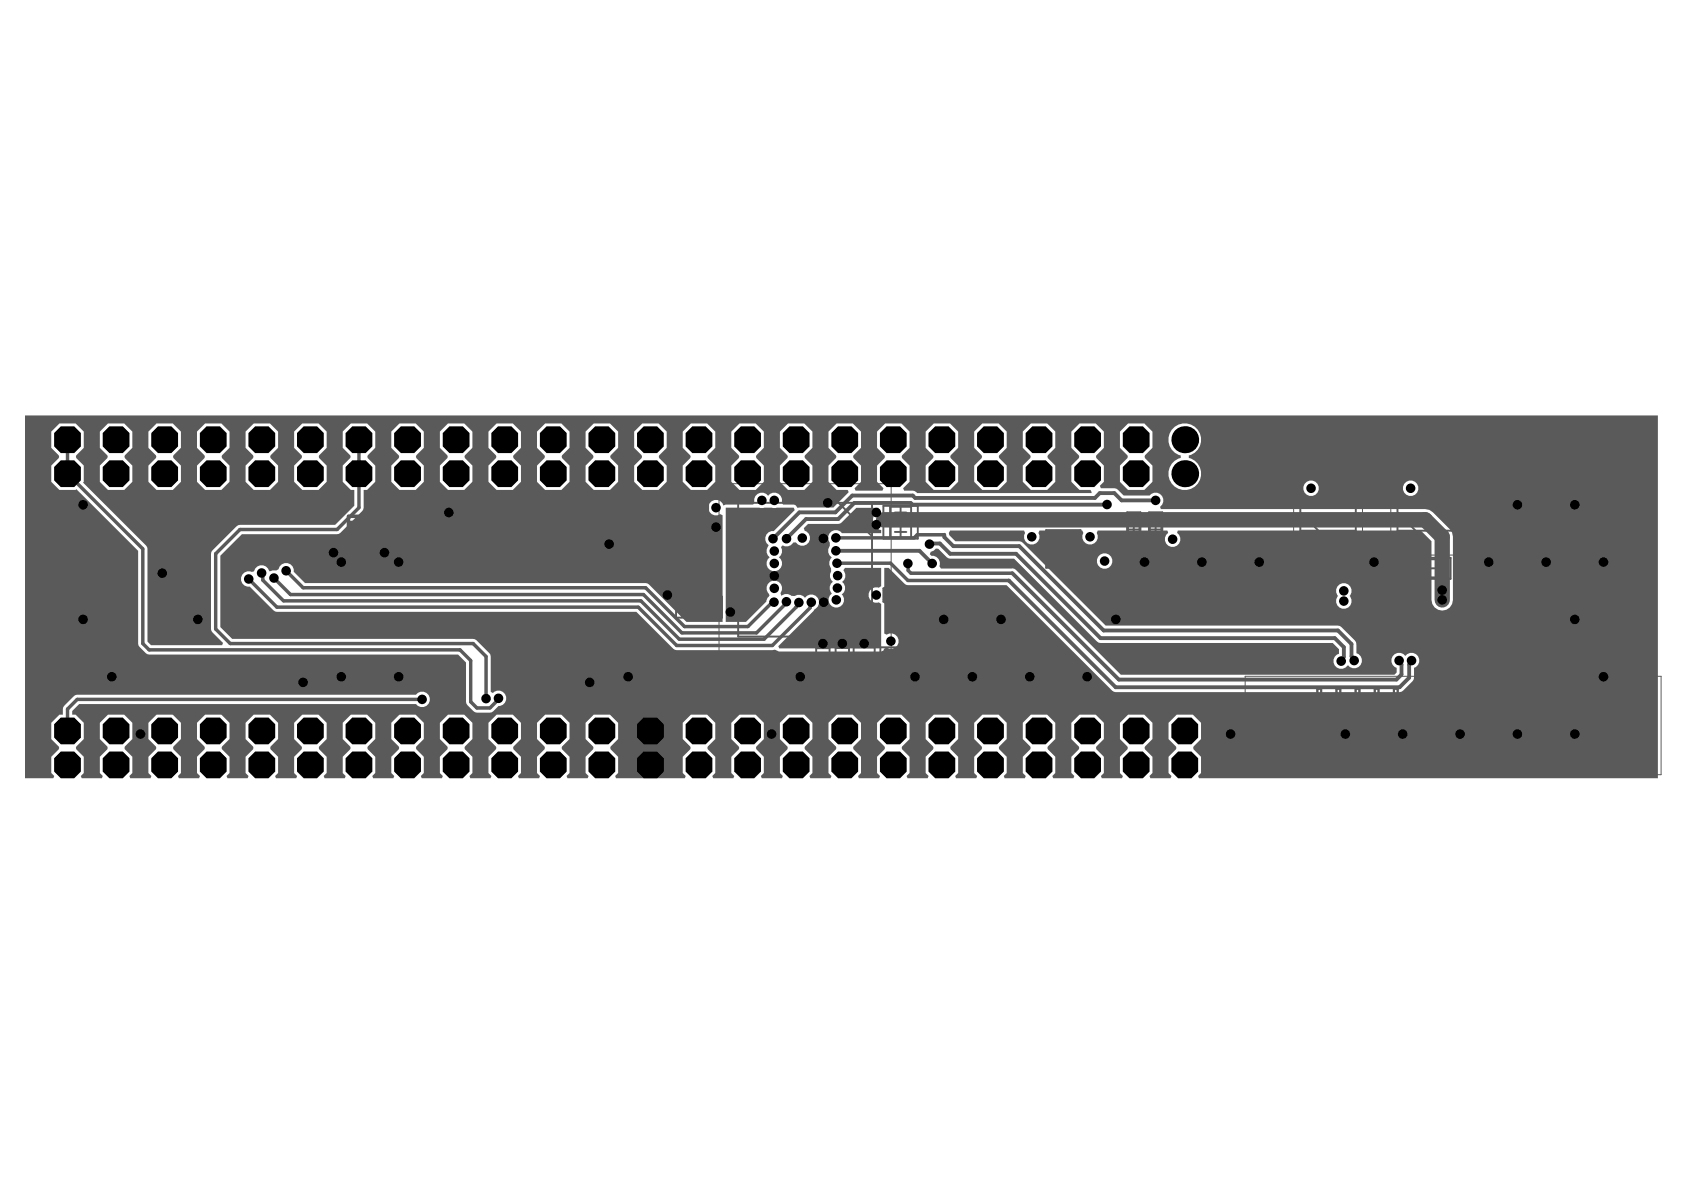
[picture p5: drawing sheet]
<svg xmlns="http://www.w3.org/2000/svg" width="297mm" height="210mm" viewBox="0 0 297 210" stroke-linecap="round" stroke-linejoin="round" font-family="sans-serif">
<g fill="none" stroke="#5a5a5a" stroke-width=".34">
<path d="M227.6 79.1h8.1v3.7h-8.1zM231.7 79.4v3.2M244.8 79.1h8.1v3.7h-8.1zM248.8 79.4v3.2M122.5 88.2h2.4v6.1h-2.4zM122.7 91.3h2M123.7 90.2v2.1M155.8 89.2h6.1v2.4h-6.1zM155.8 92.6h6.1v2.4h-6.1zM157.8 90.4h2.1M157.8 93.8h2.1M158.9 89.4v2"/>
<path d="M158.9 92.8v2M184.5 93.5h6.1v2.4h-6.1zM184.5 97.8h6.1v2.3h-6.1zM185.7 93.7h3.7v2h-3.7zM185.7 98h3.7v2h-3.7zM186.5 94.7h2.1M186.5 99h2.1M187.6 93.7v2M187.6 98v2M198.8 90.4h2.4v6h-2.4zM199 93.4h2M199 91.5h2v3.8h-2z"/>
<path d="M200 92.4v2M202.7 90.4h2.3v6h-2.3zM202.8 93.4h2.1M202.8 91.5h2.1v3.8h-2.1zM203.8 92.4v2M230.1 81h3.2M230.2 98.4h8.1v3.7h-8.1zM234.3 98.6v3.2M247.2 81h3.2M247.8 98.4h8.1v3.7h-8.1zM251.8 98.6v3.2M119.2 105.2h8.1v3.8h-8.1z"/>
<path d="M121.7 107.1h3.2M123.3 105.5v3.2M144 114.3h2.3v6.1h-2.3zM144.1 117.4h2.1M145.1 116.4v2M147.4 114.3h2.4v6.1h-2.4zM147.6 117.3h2M148.6 116.3v2.1M150.6 114.2h3.7v8.1h-3.7zM150.8 118.2h3.2M152.4 116.6v3.2M155.3 114.2h3.7v8.1h-3.7z"/>
<path d="M155.5 118.2h3.2M155.8 103.8h6.1v2.3h-6.1zM157.1 116.6v3.2M157.8 105h2.1M158.9 103.9v2.1M232.7 100.2h3.2M250.2 100.2h3.2M220.6 132.8v3h71.5M222.9 123h66.8M232.4 123v-1.5h.6v1.5M235.7 123v-1.5h.7v1.5M239.1 123v-1.5h.7v1.5"/>
<path d="M242.5 123v-1.5h.7v1.5M245.9 123v-1.5h.6v1.5M249.2 123v-1.5h.7v1.5M252.6 123v-1.5h.7v1.5M256 123v-1.5h.7v1.5M259.4 123v-1.5h.6v1.5M262.7 123v-1.5h.7v1.5M266.1 123v-1.5h.7v1.5M269.5 123v-1.5h.6v1.5M272.8 123v-1.5h.7v1.5M276.2 123v-1.5h.7v1.5M279.6 123v-1.5h.7v1.5"/>
</g>
<path d="M108.1 86.6h14.1v11.9h-14.1zM126.8 85.3h30.4v30.4h-30.4zM228.2 83.8h12.1v14.1h-12.1zM245.3 83.8h12.2v14.1h-12.2zM219.6 119.3h73.4v17.4h-73.4zM254.6 129.4h3.4M256.3 127.7v3.4" fill="none" stroke="#5a5a5a" stroke-width=".18"/>
<path d="M61.5 91.1h3.7v8.1h-3.7zM61.7 95.1h3.2M63.3 93.5v3.2" fill="none" stroke="#5a5a5a" stroke-width=".61"/>
<circle cx="220.6" cy="132.8" r=".17" fill="#5a5a5a"/>
<g fill="none" stroke="#5a5a5a" stroke-width=".34">
<path d="M228.7 79.4h5.9v3.2h-5.9zM245.9 79.4h5.9v3.2h-5.9zM112.5 87.7h5.4v9.7h-5.4zM115.7 87.7l-3.2 3.2M122.7 89.4h2v3.7h-2zM130.2 88.7h23.6v23.6h-23.6zM147.9 88.7l5.9 5.9M157 89.4h3.7v2h-3.7zM157 92.8h3.7v2h-3.7zM229.4 88.1h9.7v5.5h-9.7zM229.4 90.4l3.2 3.2M231.3 98.6h5.9v3.2h-5.9z"/>
<path d="M246.5 90.4l3.2 3.2M246.5 88.1h9.8v5.5h-9.8zM248.9 98.6h5.9v3.2h-5.9zM120.3 105.5h5.9v3.2h-5.9zM144.1 115.5h2.1v3.7h-2.1zM147.6 115.5h2v3.7h-2zM150.8 115.3h3.2v5.9h-3.2zM155.5 115.3h3.2v5.9h-3.2zM157 103.9h3.7v2.1h-3.7zM222.9 123v9.8h-2.3M289.7 123v9.8h2.4v3"/>
</g>
<path d="M61.7 92.2h3.2v5.9h-3.2z" fill="none" stroke="#5a5a5a" stroke-width=".61"/>
<circle cx="220.6" cy="132.8" r=".17" fill="#5a5a5a"/>
<g fill="none" stroke="#5a5a5a" stroke-width=".34">
<path d="M220.6 132.8v3h71.5M222.9 123h66.8M232.4 123v-1.5h.6v1.5M235.7 123v-1.5h.7v1.5M239.1 123v-1.5h.7v1.5M242.5 123v-1.5h.7v1.5M245.9 123v-1.5h.6v1.5M249.2 123v-1.5h.7v1.5M252.6 123v-1.5h.7v1.5M256 123v-1.5h.7v1.5M259.4 123v-1.5h.6v1.5M262.7 123v-1.5h.7v1.5"/>
<path d="M266.1 123v-1.5h.7v1.5M269.5 123v-1.5h.6v1.5M272.8 123v-1.5h.7v1.5M276.2 123v-1.5h.7v1.5M279.6 123v-1.5h.7v1.5"/>
</g>
<path d="M252.1 126.9h1.7M252.9 126.9v4.2l-.8 .8h-.8l-.9-.8M255.5 131.9h1.7M256.3 126.9v5" fill="none" stroke="#5a5a5a" stroke-width=".51"/>
<circle cx="256.3" cy="126.9" r=".25" fill="#5a5a5a"/>
<path d="M256.3 126.9l-.8 .8" fill="none" stroke="#5a5a5a" stroke-width=".51"/>
<g fill="#5a5a5a">
<path d="M128 89.5h12l.2 .5-3.7 3.7a1.36 1.36 0 0 0-1.5 .9 1.36 1.36 0 0 0 .6 1.6l-.1 .2a1.34 1.34 0 0 0 .3 1.9 1.37 1.37 0 0 0-.2 2 1.37 1.37 0 0 0 2 0 1.37 1.37 0 0 0-.2-2 1.33 1.33 0 0 0 .4-1.8l.2-.3a1.43 1.43 0 0 0 1.9-.5h.5a1.37 1.37 0 0 0 2.2 .1 1.37 1.37 0 0 0-.7-2.2l-.1-.4 .7-.8h5.7l2.8-2.8h3.9l.1 .4a1.85 1.85 0 0 0-1 1.9 1.85 1.85 0 0 0 1.4 1.6v.5h-6.9a1.36 1.36 0 0 0-1.9-.2 1.36 1.36 0 0 0-.2 1.9v.6a1.44 1.44 0 0 0 .3 2.1 1.29 1.29 0 0 0-.1 1.8v.6a1.34 1.34 0 0 0 .3 1.8 1.33 1.33 0 0 0-.2 2.1 1.37 1.37 0 0 0-.3 1.9 1.37 1.37 0 0 0 2 .3 1.37 1.37 0 0 0 .1-2 1.36 1.36 0 0 0 0-2.2 1.48 1.48 0 0 0 .3-2.1l.2-.4h6.4v3.2l-.4 .3a1.36 1.36 0 0 0-1.8 1.3 1.36 1.36 0 0 0 1.8 1.2l.4 .3v7.9h-18l-.1-.4 6.4-6.5a1.38 1.38 0 0 0 .5-2.1 1.38 1.38 0 0 0-2.2 0 1.34 1.34 0 0 0-1.9-.3h-.5a1.55 1.55 0 0 0-1.8-.1l-.1-.4a1.36 1.36 0 0 0-.2-1.9 1.36 1.36 0 0 0-1.9 .1 1.36 1.36 0 0 0 0 1.9l.1 .3-.3 .5-.2 .6-3.6 3.6h-3.6z"/>
<path d="M4.4 73.3h288v64h-80.9l-.2-.4 .5-.5v-2.9l-1.3-1.3v-.3v-.2l1.3-1.3v-2.9l-1.4-1.4h-2.9l-1.4 1.4v2.9l1.3 1.3 .1 .2-.1 .3-1.3 1.3v2.9l.5 .5-.1 .4h-3.6l-.1-.4 .5-.5v-2.9l-1.3-1.3-.1-.3 .1-.2 1.3-1.3v-2.9l-1.5-1.4h-2.8l-1.5 1.4v2.9l1.4 1.3v.2v.3l-1.4 1.3v2.9l.6 .5-.2 .4h-3.6l-.1-.4 .5-.5v-2.9l-1.3-1.3-.1-.3 .1-.2 1.3-1.3v-2.9l-1.4-1.4h-2.9l-1.4 1.4v2.9l1.3 1.3 .1 .2-.1 .3-1.3 1.3v2.9l.5 .5-.2 .4h-3.5l-.2-.4 .5-.5v-2.9l-1.3-1.3-.1-.3 .1-.2 1.3-1.3v-2.9l-1.4-1.4h-2.9l-1.4 1.4v2.9l1.3 1.3 .1 .2-.1 .3-1.3 1.3v2.9l.5 .5-.1 .4h-3.6l-.2-.4 .6-.5v-2.9l-1.3-1.3-.1-.3 .1-.2 1.3-1.3v-2.9l-1.5-1.4h-2.8l-1.5 1.4v2.9l1.4 1.3v.2v.3l-1.4 1.3v2.9l.6 .5-.2 .4h-3.6l-.1-.4 .5-.5v-2.9l-1.3-1.3-.1-.3 .1-.2 1.3-1.3v-2.9l-1.4-1.4h-2.9l-1.4 1.4v2.9l1.3 1.3 .1 .2-.1 .3-1.3 1.3v2.9l.5 .5-.2 .4h-3.5l-.2-.4 .5-.5v-2.9l-1.3-1.3-.1-.3 .1-.2 1.3-1.3v-2.9l-1.4-1.4h-2.9l-1.4 1.4v2.9l1.3 1.3 .1 .2-.1 .3-1.3 1.3v2.9l.5 .5-.1 .4h-3.6l-.2-.4 .6-.5v-2.9l-1.3-1.3-.1-.3 .1-.2 1.3-1.3v-2.9l-1.5-1.4h-2.8l-1.5 1.4v2.9l1.4 1.3v.2v.3l-1.4 1.3v2.9l.6 .5-.2 .4h-3.6l-.1-.4 .5-.5v-2.9l-1.3-1.3-.1-.3 .1-.2 1.3-1.3v-2.9l-1.4-1.4h-2.9l-1.4 1.4v2.9l1.3 1.3 .1 .2-.1 .3-1.3 1.3v2.9l.5 .5-.2 .4h-3.5l-.2-.4 .5-.5v-2.9l-1.3-1.3-.1-.3 .1-.2 1.3-1.3v-2.9l-1.4-1.4h-2.9l-1.4 1.4v2.9l1.3 1.3 .1 .2-.1 .3-1.3 1.3v2.9l.5 .5-.1 .4h-3.6l-.2-.4 .6-.5v-2.9l-1.4-1.3v-.3v-.2l1.4-1.3v-2.9l-1.5-1.4h-2.8l-1.5 1.4v2.9l1.3 1.3 .1 .2-.1 .3-1.3 1.3v2.9l.6 .5-.2 .4h-12.1l-.2-.4 .5-.5v-2.9l-1.3-1.3-.1-.3 .1-.2 1.3-1.3v-2.9l-1.4-1.4h-2.9l-1.4 1.4v2.9l1.3 1.3 .1 .2-.1 .3-1.3 1.3v2.9l.5 .5-.1 .4h-3.6l-.2-.4 .6-.5v-2.9l-1.4-1.3v-.3v-.2l1.4-1.3v-2.9l-1.5-1.4h-2.8l-1.5 1.4v2.9l1.3 1.3 .1 .2-.1 .3-1.3 1.3v2.9l.6 .5-.2 .4h-3.6l-.1-.4 .5-.5v-2.9l-1.3-1.3-.1-.3 .1-.2 1.3-1.3v-2.9l-1.4-1.4h-2.9l-1.4 1.4v2.9l1.3 1.3 .1 .2-.1 .3-1.3 1.3v2.9l.5 .5-.2 .4h-3.5l-.2-.4 .5-.5v-2.9l-1.3-1.3-.1-.3 .1-.2 1.3-1.3v-2.9l-1.4-1.4h-2.9l-1.4 1.4v2.9l1.3 1.3 .1 .2-.1 .3-1.3 1.3v2.9l.5 .5-.1 .4h-3.6l-.2-.4 .6-.5v-2.9l-1.4-1.3v-.3v-.2l1.4-1.3v-2.9l-1.5-1.4h-2.8l-1.5 1.4v2.9l1.3 1.3 .1 .2-.1 .3-1.3 1.3v2.9l.5 .5-.1 .4h-3.6l-.1-.4 .5-.5v-2.9l-1.3-1.3-.1-.3 .1-.2 1.3-1.3v-2.9l-1.4-1.4h-2.9l-1.4 1.4v2.9l1.3 1.3v.2v.3l-1.3 1.3v2.9l.5 .5-.2 .4h-3.5l-.2-.4 .5-.5v-2.9l-1.3-1.3-.1-.3 .1-.2 1.3-1.3v-2.9l-1.4-1.4h-2.9l-1.4 1.4v2.9l1.3 1.3 .1 .2-.1 .3-1.3 1.3v2.9l.5 .5-.2 .4h-3.5l-.2-.4 .6-.5v-2.9l-1.4-1.3v-.3v-.2l1.4-1.3v-2.9l-1.5-1.4h-2.9l-1.4 1.4v2.9l1.3 1.3 .1 .2-.1 .3-1.3 1.3v2.9l.5 .5-.1 .4h-3.6l-.1-.4 .5-.5v-2.9l-1.3-1.3-.1-.3 .1-.2 1.3-1.3v-2.9l-1.5-1.4h-2.8l-1.5 1.4v2.9l1.4 1.3v.2v.3l-1.4 1.3v2.9l.6 .5-.2 .4h-3.5l-.2-.4 .5-.5v-2.9l-1.3-1.3-.1-.3 .1-.2 1.3-1.3v-2.9l-1.4-1.4h-2.9l-1.4 1.4v2.9l1.3 1.3 .1 .2-.1 .3-1.3 1.3v2.9l.5 .5-.2 .4h-3.5l-.2-.4 .5-.5v-2.9l-1.3-1.3v-.3v-.2l1.3-1.3v-2.9l-1.4-1.4h-2.9l-1.4 1.4v2.9l1.3 1.3 .1 .2-.1 .3-1.3 1.3v2.9l.5 .5-.1 .4h-3.6l-.1-.4 .5-.5v-2.9l-1.3-1.3-.1-.3 .1-.2 1.3-1.3v-2.9l-1.5-1.4h-.6v-.7l1.3-1.2h59.4a1.37 1.37 0 0 0 2 .2 1.37 1.37 0 0 0 0-2 1.37 1.37 0 0 0-2 .1l-60.1 .1-2.2 2.2v1.3h-.6l-1.5 1.4v2.9l1.4 1.3v.2v.3l-1.4 1.3v2.9l.6 .5-.2 .4h-5zM206.7 75.8a2.86 2.86 0 0 0 1.6 4.5v.5a2.88 2.88 0 0 0-1.7 4.4 2.88 2.88 0 0 0 4.7 0 2.88 2.88 0 0 0-1.6-4.4v-.5a2.88 2.88 0 0 0 1.7-4.4 2.88 2.88 0 0 0-4.7-.1zM197.5 76.1v2.9l1.4 1.3v.3v.2l-1.4 1.3v2.9l1.5 1.4h2.8l1.5-1.4v-2.9l-1.3-1.3-.1-.2 .1-.3 1.3-1.3v-2.9l-1.5-1.4h-2.8zM180.4 76.1v2.9l1.3 1.3 .1 .3-.1 .2-1.3 1.3v2.9l1.4 1.4h2.9l1.4-1.4v-2.9l-1.3-1.3-.1-.2 .1-.3 1.3-1.3v-2.9l-1.4-1.4h-2.9zM171.8 76.1v2.9l1.4 1.3v.3v.2l-1.4 1.3v2.9l1.5 1.4h2.8l1.5-1.4v-2.9l-1.3-1.3-.1-.2 .1-.3 1.3-1.3v-2.9l-1.5-1.4h-2.8zM163.3 76.1v2.9l1.3 1.3 .1 .3-.1 .2-1.3 1.3v2.9l1.4 1.4h2.9l1.4-1.4v-2.9l-1.3-1.3-.1-.2 .1-.3 1.3-1.3v-2.9l-1.4-1.4h-2.9zM137.6 76.1v2.9l1.3 1.3 .1 .3-.1 .2-1.3 1.3v2.9l1.4 1.4h2.9l1.4-1.4v-2.9l-1.3-1.3-.1-.2 .1-.3 1.3-1.3v-2.9l-1.4-1.4h-2.9zM129 76.1v2.9l1.3 1.3 .1 .3-.1 .2-1.3 1.3v2.9l1.4 1.4h2.9l1.4-1.4v-2.9l-1.3-1.3-.1-.2 .1-.3 1.3-1.3v-2.9l-1.4-1.4h-2.9zM120.4 76.1v2.9l1.3 1.3 .1 .3-.1 .2-1.3 1.3v2.9l1.5 1.4h2.8l1.5-1.4v-2.9l-1.4-1.3v-.2v-.3l1.4-1.3v-2.9l-1.5-1.4h-2.8zM111.9 76.1v2.9l1.3 1.3 .1 .3-.1 .2-1.3 1.3v2.9l1.4 1.4h2.9l1.4-1.4v-2.9l-1.3-1.3-.1-.2 .1-.3 1.3-1.3v-2.9l-1.4-1.4h-2.9zM103.3 76.1v2.9l1.3 1.3 .1 .3-.1 .2-1.3 1.3v2.9l1.4 1.4h2.9l1.4-1.4v-2.9l-1.3-1.3-.1-.2 .1-.3 1.3-1.3v-2.9l-1.4-1.4h-2.9zM94.7 76.1v2.9l1.3 1.3 .1 .3-.1 .2-1.3 1.3v2.9l1.5 1.4h2.8l1.5-1.4v-2.9l-1.4-1.3v-.2v-.3l1.4-1.3v-2.9l-1.5-1.4h-2.8zM86.2 76.1v2.9l1.3 1.3 .1 .3-.1 .2-1.3 1.3v2.9l1.4 1.4h2.9l1.4-1.4v-2.9l-1.3-1.3-.1-.2 .1-.3 1.3-1.3v-2.9l-1.4-1.4h-2.9zM77.6 76.1v2.9l1.3 1.3 .1 .3-.1 .2-1.3 1.3v2.9l1.4 1.4h2.9l1.4-1.4v-2.9l-1.3-1.3-.1-.2 .1-.3 1.3-1.3v-2.9l-1.4-1.4h-2.9zM69 76.1v2.9l1.3 1.3 .1 .3-.1 .2-1.3 1.3v2.9l1.5 1.4h2.8l1.5-1.4v-2.9l-1.4-1.3v-.2v-.3l1.4-1.3v-2.9l-1.5-1.4h-2.8zM51.9 76.1v2.9l1.3 1.3 .1 .3-.1 .2-1.3 1.3v2.9l1.4 1.4h2.9l1.4-1.4v-2.9l-1.3-1.3-.1-.2 .1-.3 1.3-1.3v-2.9l-1.4-1.4h-2.9zM43.3 76.1v2.9l1.3 1.3 .1 .3-.1 .2-1.3 1.3v2.9l1.4 1.4h2.9l1.5-1.4v-2.9l-1.4-1.3v-.2v-.3l1.4-1.3v-2.9l-1.5-1.4h-2.9zM34.7 76.1v2.9l1.4 1.3v.3v.2l-1.4 1.3v2.9l1.5 1.4h2.8l1.5-1.4v-2.9l-1.3-1.3-.1-.2 .1-.3 1.3-1.3v-2.9l-1.5-1.4h-2.8zM26.2 76.1v2.9l1.3 1.3 .1 .3-.1 .2-1.3 1.3v2.9l1.4 1.4h2.9l1.4-1.4v-2.9l-1.3-1.3-.1-.2 .1-.3 1.3-1.3v-2.9l-1.4-1.4h-2.9zM17.6 76.1v2.9l1.3 1.3 .1 .3-.1 .2-1.3 1.3v2.9l1.4 1.4h2.9l1.4-1.4v-2.9l-1.3-1.3v-.2v-.3l1.3-1.3v-2.9l-1.4-1.4h-2.9zM42.7 101.4a1.36 1.36 0 0 0 0 1.5 1.36 1.36 0 0 0 1.4 .6l4.2 4.2 .5 .2h63.4l6.8 6.7 17.2 .1a.86 .86 0 0 1 1 .2h18.2l.4-.1 .2-.4 .3-.1a1.39 1.39 0 0 0 2.2-1.1 1.39 1.39 0 0 0-2.1-1.3l-.4-.2v-5.2l-.3-.8a1.37 1.37 0 0 0 0-1.5l.3-.8v-3.2h.8l2.8 2.8 .5 .2h17.5l18.6 18.6 .6 .3h50.1l.6-.3 1.9-1.9v-2.1a1.36 1.36 0 0 0 .7-2.1 1.36 1.36 0 0 0-2.2 0 1.36 1.36 0 0 0-2.2 0 1.36 1.36 0 0 0 .7 2.1v.8l-.4 .4h-48.3l-18.8-18.7h-12.9l-.3-.4a1.33 1.33 0 0 0-1.4-1.9l-.3-.2 .2-.5 .5-.2 .4-.3h.4l1.5 1.5 .6 .2h11.3l14.9 14.9h41.3l1.1 1.1v.8a1.39 1.39 0 0 0-.7 2.2 1.39 1.39 0 0 0 2.3-.1 1.36 1.36 0 0 0 2.2-.1 1.36 1.36 0 0 0-.7-2.1l-.1-1.9-2.6-2.7-.6-.2h-41l-14.9-14.9h-11.6l-1.1-1.1v-.4l.2-.4h13l.2 .4a1.37 1.37 0 0 0 1.2 2.1 1.37 1.37 0 0 0 1.2-2.1l.2-.4h7.5l.2 .4a1.37 1.37 0 0 0 1.2 2.1 1.37 1.37 0 0 0 1.2-2.1l.1-.4h12.3l.1 .4a1.37 1.37 0 0 0-.2 2 1.37 1.37 0 0 0 2.1 0 1.37 1.37 0 0 0-.3-2l.2-.4h42.8l1.9 1.9v10.3a1.89 1.89 0 0 0 1.9 1.9 1.89 1.89 0 0 0 1.9-1.9v-11.1l-.2-.7-.4-.7-3-2.9-.6-.5-.7-.1h-46.6l-.2-.4a1.36 1.36 0 0 0 .2-2.1 1.36 1.36 0 0 0-2 .1h-4.6l-1.3-1.2-2.7-.1-.2-.4 .7-.7v-2.9l-1.3-1.3-.1-.2 .1-.3 1.3-1.3v-2.9l-1.4-1.4h-2.9l-1.4 1.4v2.9l1.3 1.3 .1 .3-.1 .2-1.3 1.3v2.9l1.4 1.4h1.9l.3 .4-.1 .2h-30.7l-.5-.4-.3-.1h-1.5l-.2-.4 1.1-1.1v-2.9l-1.3-1.3-.1-.2 .1-.3 1.3-1.3v-2.9l-1.4-1.4h-2.9l-1.4 1.4v2.9l1.3 1.3 .1 .3-.1 .2-1.3 1.3v2.9l1.1 1.1-.1 .4h-4.8l-.2-.4 1.2-1.1v-2.9l-1.3-1.3-.1-.2 .1-.3 1.3-1.3v-2.9l-1.5-1.4h-2.8l-1.5 1.4v2.9l1.4 1.3v.3v.2l-1.4 1.3v2.9l1.5 1.4h1.9l.2 .4-2.7 2.7-6.3 .1-.5-.6h-2.1l-.2-.4a1.36 1.36 0 0 0-.7-1.6 1.36 1.36 0 0 0-1.7 .5 1.36 1.36 0 0 0-1.7-.5 1.36 1.36 0 0 0-.7 1.6l-.3 .4h-4.8l-.4 .2a1.38 1.38 0 0 0-1.8-.9 1.38 1.38 0 0 0-.7 1.9 1.38 1.38 0 0 0 2 .5l.4 .2v18.8h-6.4l-6.6-6.6-.6-.3h-60.1l-2-1.9a1.37 1.37 0 0 0-1.1-1.6 1.37 1.37 0 0 0-1.6 1.1l-.4 .3-.6-.1-.6 .2a1.43 1.43 0 0 0-1.4-1.1 1.43 1.43 0 0 0-1.3 1.1l-.4 .1a1.31 1.31 0 0 0-1.7 .5zM247.4 86.1a1.4 1.4 0 0 0 2.8 0 1.4 1.4 0 0 0-2.8 0zM229.9 86.1a1.38 1.38 0 0 0 2.7 0 1.38 1.38 0 0 0-2.7 0zM193.5 99a1.38 1.38 0 0 0 2.7 0 1.38 1.38 0 0 0-2.7 0zM235.9 103.5a1.31 1.31 0 0 0 .1 1.6 1.36 1.36 0 0 0 .1 1.9 1.36 1.36 0 0 0 1.9 0 1.36 1.36 0 0 0 0-1.9 1.36 1.36 0 0 0-.1-2 1.36 1.36 0 0 0-2 .4zM9 76.1v2.9l1.4 1.3v.3v.2l-1.4 1.3v2.9l1.5 1.4h2.8l.2-.1 10.9 10.9v16.3l.2 .6 1.4 1.3 54.8 .1 1.4 1.4v6.9a2.95 2.95 0 0 0 1.6 1.8h2.9l1.2-1.1a1.36 1.36 0 0 0 1.3-1.9 1.36 1.36 0 0 0-2.3-.3l-.3-.3-.1-6.5-2.7-2.7-42.8-.1-2.1-2.1v-12.6l3.8-3.8h16.8l.5-.2 3.9-3.9 .2-.6v-3.1h.7l1.4-1.4v-2.9l-1.3-1.3-.1-.2 .1-.3 1.3-1.3v-2.9l-1.4-1.4h-2.9l-1.4 1.4v2.9l1.3 1.3v.3v.2l-1.3 1.3v2.9l1.4 1.4h.6v2.8l-3.4 3.4h-17.1l-4.7 4.8-.1 13.5 .3 .6 1.8 1.9-.1 .4h-12.6l-.6-.6v-16.7l-11.4-11.4 .2-.1v-2.9l-1.3-1.3-.1-.2 .1-.3 1.3-1.3v-2.9l-1.5-1.4h-2.8z"/>
</g>
<path d="M11.9 77.1v6.5l13.3 13.2v16.7l1.1 1.1h54.8M63.3 77.1v12.4M38 97.7v13.2l2.6 2.6h42.9" fill="none" stroke="#5a5a5a" stroke-width=".61"/>
<path d="M194 87h2.6l1.2 1.3h6" fill="none" stroke="#5a5a5a" stroke-width=".68"/>
<circle cx="203.8" cy="88.3" r=".34" fill="#5a5a5a"/>
<path d="M147.4 97.2h14.8l2.2 2.2M163.9 96l.2-.1h1.7l1.8 1.8h11.6l14.9 14.9h41.3l1.6 1.6v1.7l-.4 .4v.3M166.6 94.3v.4l1.6 1.6h11.6l14.9 14.9h41.3l2.4 2.4v2.2l.5 .4v.3M194 87l-.9 .8h-31.7l-.4-.4h-10.7l-2.9 3h-6.4l-4.7 4.6M195.3 89h-34.4l-.3-.3h-9.9l-2.9 2.9h-5.6l-3.5 3.4M177.9 102.4l18.9 18.8h50.1l1.7-1.7v-2.3l.4-.4v-.3M178.6 101.1l18.7 18.8h49l.9-.9v-1.8l-.4-.4v-.3" fill="none" stroke="#5a5a5a" stroke-width=".68"/>
<path d="M155.9 91.7h95.5l3 3v11.1" fill="none" stroke="#5a5a5a" stroke-width="2.7"/>
<path d="M63.3 89.5l-3.8 3.9h-17.2l-4.3 4.3M147.6 99.3h9.5l3 3.1h17.8M160.1 99.4l.1 1.2 .5 .5h17.9M166.6 94.3h-4.8l-.6 .6h-13.8M43.9 102.1l4.9 5h63.8l6.8 6.8h16.8l6.7-6.7v-.8l.2-.2M46.1 101.1l.3 .2v1l3.6 3.7h63l6.8 6.7h15l6.1-6.1v-.3M48.3 102l2.9 2.9h62.3l6.8 6.7h13.1l5.3-5.2v-.3M50.5 100.7l3 3h60.4l6.8 6.8h11.2l4.3-4.3h.3M81.1 114.6l1.9 1.9v7.3l1.1 1.1h2.3l1.5-1.5v-.2M83.5 113.5l2.2 2.3v7.4M140.4 107v.1M74.5 123.4h-60.9l-1.7 1.7v5.5" fill="none" stroke="#5a5a5a" stroke-width=".61"/>
<g fill="#000">
<circle cx="209" cy="77.6" r="2.37"/>
<circle cx="14.7" cy="89" r=".84"/>
<circle cx="58.8" cy="97.5" r=".84"/>
<circle cx="60.2" cy="99.1" r=".84"/>
<circle cx="67.8" cy="97.5" r=".84"/>
<circle cx="70.3" cy="99.1" r=".84"/>
<circle cx="79.2" cy="90.4" r=".84"/>
<circle cx="107.4" cy="96" r=".84"/>
<circle cx="126.3" cy="89.5" r=".84"/>
<circle cx="126.3" cy="93" r=".84"/>
<circle cx="134.4" cy="88.3" r=".84"/>
<circle cx="136.3" cy="95" r=".84"/>
<circle cx="136.6" cy="88.3" r=".84"/>
<circle cx="136.6" cy="97.2" r=".84"/>
<circle cx="136.6" cy="99.4" r=".84"/>
<circle cx="138.7" cy="95" r=".84"/>
<circle cx="141.5" cy="94.9" r=".84"/>
<circle cx="145.2" cy="95" r=".84"/>
<circle cx="146" cy="88.7" r=".84"/>
<circle cx="147.4" cy="94.9" r=".84"/>
<circle cx="147.4" cy="97.2" r=".84"/>
<circle cx="147.6" cy="99.3" r=".84"/>
<circle cx="154.6" cy="90.4" r=".84"/>
<circle cx="154.6" cy="92.5" r=".84"/>
<circle cx="160.1" cy="99.4" r=".84"/>
<circle cx="163.9" cy="96" r=".84"/>
<circle cx="164.4" cy="99.4" r=".84"/>
<circle cx="182" cy="94.7" r=".84"/>
<circle cx="192.3" cy="94.7" r=".84"/>
<circle cx="194.8" cy="99" r=".84"/>
<circle cx="195.3" cy="89" r=".84"/>
<circle cx="201.9" cy="99.1" r=".84"/>
<circle cx="203.8" cy="88.3" r=".84"/>
<circle cx="206.8" cy="95.1" r=".84"/>
<circle cx="209" cy="83.6" r="2.37"/>
<circle cx="212" cy="99.1" r=".84"/>
<circle cx="222.1" cy="99.1" r=".84"/>
<circle cx="231.3" cy="86.1" r=".84"/>
<circle cx="242.4" cy="99.1" r=".84"/>
<circle cx="248.8" cy="86.1" r=".84"/>
<circle cx="262.6" cy="99.1" r=".84"/>
<circle cx="267.7" cy="89" r=".84"/>
<circle cx="272.7" cy="99.1" r=".84"/>
<circle cx="277.8" cy="89" r=".84"/>
<circle cx="282.8" cy="99.1" r=".84"/>
<circle cx="14.7" cy="109.3" r=".84"/>
<circle cx="19.7" cy="119.4" r=".84"/>
<circle cx="28.6" cy="101.1" r=".84"/>
<circle cx="34.9" cy="109.3" r=".84"/>
<circle cx="43.9" cy="102.1" r=".84"/>
<circle cx="46.1" cy="101.1" r=".84"/>
<circle cx="48.3" cy="102" r=".84"/>
<circle cx="50.5" cy="100.7" r=".84"/>
<circle cx="60.2" cy="119.4" r=".84"/>
<circle cx="70.3" cy="119.4" r=".84"/>
<circle cx="110.8" cy="119.4" r=".84"/>
<circle cx="117.7" cy="105" r=".84"/>
<circle cx="128.8" cy="108" r=".84"/>
<circle cx="136.5" cy="106.2" r=".84"/>
<circle cx="136.6" cy="101.6" r=".84"/>
<circle cx="136.6" cy="103.8" r=".84"/>
<circle cx="138.7" cy="106.1" r=".84"/>
<circle cx="140.9" cy="106.3" r=".84"/>
<circle cx="141.2" cy="119.4" r=".84"/>
<circle cx="143.1" cy="106.2" r=".84"/>
<circle cx="145.1" cy="113.5" r=".84"/>
<circle cx="145.3" cy="106.2" r=".84"/>
<circle cx="147.5" cy="105.8" r=".84"/>
<circle cx="147.7" cy="103.7" r=".84"/>
<circle cx="147.8" cy="101.5" r=".84"/>
<circle cx="148.6" cy="113.5" r=".84"/>
<circle cx="152.4" cy="113.5" r=".84"/>
<circle cx="154.6" cy="105" r=".84"/>
<circle cx="157.1" cy="113.1" r=".84"/>
<circle cx="161.4" cy="119.4" r=".84"/>
<circle cx="166.5" cy="109.3" r=".84"/>
<circle cx="171.5" cy="119.4" r=".84"/>
<circle cx="176.6" cy="109.3" r=".84"/>
<circle cx="181.6" cy="119.4" r=".84"/>
<circle cx="191.8" cy="119.4" r=".84"/>
<circle cx="196.8" cy="109.3" r=".84"/>
<circle cx="236.6" cy="116.6" r=".84"/>
<circle cx="237" cy="104.2" r=".84"/>
<circle cx="237" cy="106" r=".84"/>
<circle cx="238.9" cy="116.5" r=".84"/>
<circle cx="246.8" cy="116.5" r=".84"/>
<circle cx="249" cy="116.5" r=".84"/>
<circle cx="254.4" cy="104.1" r=".84"/>
<circle cx="254.4" cy="105.8" r=".84"/>
<circle cx="277.8" cy="109.3" r=".84"/>
<circle cx="282.8" cy="119.4" r=".84"/>
<circle cx="24.8" cy="129.5" r=".84"/>
<circle cx="53.5" cy="120.4" r=".84"/>
<circle cx="74.5" cy="123.4" r=".84"/>
<circle cx="85.7" cy="123.2" r=".84"/>
<circle cx="87.9" cy="123.2" r=".84"/>
<circle cx="104" cy="120.4" r=".84"/>
<circle cx="136.1" cy="129.5" r=".84"/>
<circle cx="217.1" cy="129.5" r=".84"/>
<circle cx="237.3" cy="129.5" r=".84"/>
<circle cx="247.4" cy="129.5" r=".84"/>
<circle cx="257.5" cy="129.5" r=".84"/>
<circle cx="267.7" cy="129.5" r=".84"/>
<circle cx="277.8" cy="129.5" r=".84"/>
</g>
<g fill="#000">
<path d="M9.5 76.4l1.2-1.2h2.4l1.2 1.2v2.3l-1.2 1.2h-2.4l-1.2-1.2z" fill-rule="evenodd"/>
<path d="M18.1 76.4l1.2-1.2h2.4l1.1 1.2v2.3l-1.1 1.2h-2.4l-1.2-1.2z" fill-rule="evenodd"/>
<path d="M26.7 76.4l1.2-1.2h2.3l1.2 1.2v2.3l-1.2 1.2h-2.3l-1.2-1.2z" fill-rule="evenodd"/>
<path d="M35.3 76.4l1.1-1.2h2.4l1.2 1.2v2.3l-1.2 1.2h-2.4l-1.1-1.2z" fill-rule="evenodd"/>
<path d="M43.8 76.4l1.2-1.2h2.4l1.1 1.2v2.3l-1.1 1.2h-2.4l-1.2-1.2z" fill-rule="evenodd"/>
<path d="M52.4 76.4l1.2-1.2h2.3l1.2 1.2v2.3l-1.2 1.2h-2.3l-1.2-1.2z" fill-rule="evenodd"/>
<path d="M61 76.4l1.1-1.2h2.4l1.2 1.2v2.3l-1.2 1.2h-2.4l-1.1-1.2z" fill-rule="evenodd"/>
<path d="M69.5 76.4l1.2-1.2h2.4l1.1 1.2v2.3l-1.1 1.2h-2.4l-1.2-1.2z" fill-rule="evenodd"/>
<path d="M78.1 76.4l1.2-1.2h2.3l1.2 1.2v2.3l-1.2 1.2h-2.3l-1.2-1.2z" fill-rule="evenodd"/>
<path d="M86.7 76.4l1.1-1.2h2.4l1.2 1.2v2.3l-1.2 1.2h-2.4l-1.1-1.2z" fill-rule="evenodd"/>
<path d="M95.2 76.4l1.2-1.2h2.4l1.2 1.2v2.3l-1.2 1.2h-2.4l-1.2-1.2z" fill-rule="evenodd"/>
<path d="M103.8 76.4l1.2-1.2h2.3l1.2 1.2v2.3l-1.2 1.2h-2.3l-1.2-1.2z" fill-rule="evenodd"/>
<path d="M112.4 76.4l1.1-1.2h2.4l1.2 1.2v2.3l-1.2 1.2h-2.4l-1.1-1.2z" fill-rule="evenodd"/>
<path d="M120.9 76.4l1.2-1.2h2.4l1.2 1.2v2.3l-1.2 1.2h-2.4l-1.2-1.2z" fill-rule="evenodd"/>
<path d="M129.5 76.4l1.2-1.2h2.3l1.2 1.2v2.3l-1.2 1.2h-2.3l-1.2-1.2z" fill-rule="evenodd"/>
<path d="M138.1 76.4l1.2-1.2h2.3l1.2 1.2v2.3l-1.2 1.2h-2.3l-1.2-1.2z" fill-rule="evenodd"/>
<path d="M146.6 76.4l1.2-1.2h2.4l1.2 1.2v2.3l-1.2 1.2h-2.4l-1.2-1.2z" fill-rule="evenodd"/>
<path d="M155.2 76.4l1.2-1.2h2.4l1.1 1.2v2.3l-1.1 1.2h-2.4l-1.2-1.2z" fill-rule="evenodd"/>
<path d="M163.8 76.4l1.2-1.2h2.3l1.2 1.2v2.3l-1.2 1.2h-2.3l-1.2-1.2z" fill-rule="evenodd"/>
<path d="M172.3 76.4l1.2-1.2h2.4l1.2 1.2v2.3l-1.2 1.2h-2.4l-1.2-1.2z" fill-rule="evenodd"/>
<path d="M180.9 76.4l1.2-1.2h2.4l1.1 1.2v2.3l-1.1 1.2h-2.4l-1.2-1.2z" fill-rule="evenodd"/>
<path d="M189.5 76.4l1.2-1.2h2.3l1.2 1.2v2.3l-1.2 1.2h-2.3l-1.2-1.2z" fill-rule="evenodd"/>
<path d="M198.1 76.4l1.1-1.2h2.4l1.2 1.2v2.3l-1.2 1.2h-2.4l-1.1-1.2z" fill-rule="evenodd"/>
<path d="M9.5 82.4l1.2-1.2h2.4l1.2 1.2v2.3l-1.2 1.2h-2.4l-1.2-1.2z" fill-rule="evenodd"/>
<path d="M18.1 82.4l1.2-1.2h2.4l1.1 1.2v2.3l-1.1 1.2h-2.4l-1.2-1.2z" fill-rule="evenodd"/>
<path d="M26.7 82.4l1.2-1.2h2.3l1.2 1.2v2.3l-1.2 1.2h-2.3l-1.2-1.2z" fill-rule="evenodd"/>
<path d="M35.3 82.4l1.1-1.2h2.4l1.2 1.2v2.3l-1.2 1.2h-2.4l-1.1-1.2z" fill-rule="evenodd"/>
<path d="M43.8 82.4l1.2-1.2h2.4l1.1 1.2v2.3l-1.1 1.2h-2.4l-1.2-1.2z" fill-rule="evenodd"/>
<path d="M52.4 82.4l1.2-1.2h2.3l1.2 1.2v2.3l-1.2 1.2h-2.3l-1.2-1.2z" fill-rule="evenodd"/>
<path d="M61 82.4l1.1-1.2h2.4l1.2 1.2v2.3l-1.2 1.2h-2.4l-1.1-1.2z" fill-rule="evenodd"/>
<path d="M69.5 82.4l1.2-1.2h2.4l1.1 1.2v2.3l-1.1 1.2h-2.4l-1.2-1.2z" fill-rule="evenodd"/>
<path d="M78.1 82.4l1.2-1.2h2.3l1.2 1.2v2.3l-1.2 1.2h-2.3l-1.2-1.2z" fill-rule="evenodd"/>
<path d="M86.7 82.4l1.1-1.2h2.4l1.2 1.2v2.3l-1.2 1.2h-2.4l-1.1-1.2z" fill-rule="evenodd"/>
<path d="M95.2 82.4l1.2-1.2h2.4l1.2 1.2v2.3l-1.2 1.2h-2.4l-1.2-1.2z" fill-rule="evenodd"/>
<path d="M103.8 82.4l1.2-1.2h2.3l1.2 1.2v2.3l-1.2 1.2h-2.3l-1.2-1.2z" fill-rule="evenodd"/>
<path d="M112.4 82.4l1.1-1.2h2.4l1.2 1.2v2.3l-1.2 1.2h-2.4l-1.1-1.2z" fill-rule="evenodd"/>
<path d="M120.9 82.4l1.2-1.2h2.4l1.2 1.2v2.3l-1.2 1.2h-2.4l-1.2-1.2z" fill-rule="evenodd"/>
<path d="M129.5 82.4l1.2-1.2h2.3l1.2 1.2v2.3l-1.2 1.2h-2.3l-1.2-1.2z" fill-rule="evenodd"/>
<path d="M138.1 82.4l1.2-1.2h2.3l1.2 1.2v2.3l-1.2 1.2h-2.3l-1.2-1.2z" fill-rule="evenodd"/>
<path d="M146.6 82.4l1.2-1.2h2.4l1.2 1.2v2.3l-1.2 1.2h-2.4l-1.2-1.2z" fill-rule="evenodd"/>
<path d="M155.2 82.4l1.2-1.2h2.4l1.1 1.2v2.3l-1.1 1.2h-2.4l-1.2-1.2z" fill-rule="evenodd"/>
<path d="M163.8 82.4l1.2-1.2h2.3l1.2 1.2v2.3l-1.2 1.2h-2.3l-1.2-1.2z" fill-rule="evenodd"/>
<path d="M172.3 82.4l1.2-1.2h2.4l1.2 1.2v2.3l-1.2 1.2h-2.4l-1.2-1.2z" fill-rule="evenodd"/>
<path d="M180.9 82.4l1.2-1.2h2.4l1.1 1.2v2.3l-1.1 1.2h-2.4l-1.2-1.2z" fill-rule="evenodd"/>
<path d="M189.5 82.4l1.2-1.2h2.3l1.2 1.2v2.3l-1.2 1.2h-2.3l-1.2-1.2z" fill-rule="evenodd"/>
<path d="M198.1 82.4l1.1-1.2h2.4l1.2 1.2v2.3l-1.2 1.2h-2.4l-1.1-1.2z" fill-rule="evenodd"/>
<path d="M9.5 127.7l1.2-1.1h2.4l1.2 1.1v2.4l-1.2 1.2h-2.4l-1.2-1.2z" fill-rule="evenodd"/>
<path d="M9.5 133.7l1.2-1.1h2.4l1.2 1.1v2.4l-1.2 1.2h-2.4l-1.2-1.2z" fill-rule="evenodd"/>
<path d="M18.1 127.7l1.2-1.1h2.4l1.1 1.1v2.4l-1.1 1.2h-2.4l-1.2-1.2z" fill-rule="evenodd"/>
<path d="M18.1 133.7l1.2-1.1h2.4l1.1 1.1v2.4l-1.1 1.2h-2.4l-1.2-1.2z" fill-rule="evenodd"/>
<path d="M26.7 127.7l1.2-1.1h2.3l1.2 1.1v2.4l-1.2 1.2h-2.3l-1.2-1.2z" fill-rule="evenodd"/>
<path d="M26.7 133.7l1.2-1.1h2.3l1.2 1.1v2.4l-1.2 1.2h-2.3l-1.2-1.2z" fill-rule="evenodd"/>
<path d="M35.3 133.7l1.1-1.1h2.4l1.2 1.1v2.4l-1.2 1.2h-2.4l-1.1-1.2z" fill-rule="evenodd"/>
<path d="M35.3 127.7l1.1-1.1h2.4l1.2 1.1v2.4l-1.2 1.2h-2.4l-1.1-1.2z" fill-rule="evenodd"/>
<path d="M43.8 133.7l1.2-1.1h2.4l1.1 1.1v2.4l-1.1 1.2h-2.4l-1.2-1.2z" fill-rule="evenodd"/>
<path d="M43.8 127.7l1.2-1.1h2.4l1.1 1.1v2.4l-1.1 1.2h-2.4l-1.2-1.2z" fill-rule="evenodd"/>
<path d="M52.4 133.7l1.2-1.1h2.3l1.2 1.1v2.4l-1.2 1.2h-2.3l-1.2-1.2z" fill-rule="evenodd"/>
<path d="M52.4 127.7l1.2-1.1h2.3l1.2 1.1v2.4l-1.2 1.2h-2.3l-1.2-1.2z" fill-rule="evenodd"/>
<path d="M61 133.7l1.1-1.1h2.4l1.2 1.1v2.4l-1.2 1.2h-2.4l-1.1-1.2z" fill-rule="evenodd"/>
<path d="M61 127.7l1.1-1.1h2.4l1.2 1.1v2.4l-1.2 1.2h-2.4l-1.1-1.2z" fill-rule="evenodd"/>
<path d="M69.5 127.7l1.2-1.1h2.4l1.1 1.1v2.4l-1.1 1.2h-2.4l-1.2-1.2z" fill-rule="evenodd"/>
<path d="M69.5 133.7l1.2-1.1h2.4l1.1 1.1v2.4l-1.1 1.2h-2.4l-1.2-1.2z" fill-rule="evenodd"/>
<path d="M78.1 127.7l1.2-1.1h2.3l1.2 1.1v2.4l-1.2 1.2h-2.3l-1.2-1.2z" fill-rule="evenodd"/>
<path d="M78.1 133.7l1.2-1.1h2.3l1.2 1.1v2.4l-1.2 1.2h-2.3l-1.2-1.2z" fill-rule="evenodd"/>
<path d="M86.7 133.7l1.1-1.1h2.4l1.2 1.1v2.4l-1.2 1.2h-2.4l-1.1-1.2z" fill-rule="evenodd"/>
<path d="M86.7 127.7l1.1-1.1h2.4l1.2 1.1v2.4l-1.2 1.2h-2.4l-1.1-1.2z" fill-rule="evenodd"/>
<path d="M95.2 133.7l1.2-1.1h2.4l1.2 1.1v2.4l-1.2 1.2h-2.4l-1.2-1.2z" fill-rule="evenodd"/>
<path d="M95.2 127.7l1.2-1.1h2.4l1.2 1.1v2.4l-1.2 1.2h-2.4l-1.2-1.2z" fill-rule="evenodd"/>
<path d="M103.8 133.7l1.2-1.1h2.3l1.2 1.1v2.4l-1.2 1.2h-2.3l-1.2-1.2z" fill-rule="evenodd"/>
<path d="M103.8 127.7l1.2-1.1h2.3l1.2 1.1v2.4l-1.2 1.2h-2.3l-1.2-1.2z" fill-rule="evenodd"/>
<path d="M112.4 133.7l1.1-1.1h2.4l1.2 1.1v2.4l-1.2 1.2h-2.4l-1.1-1.2z" fill-rule="evenodd"/>
<path d="M112.4 127.7l1.1-1.1h2.4l1.2 1.1v2.4l-1.2 1.2h-2.4l-1.1-1.2z" fill-rule="evenodd"/>
<path d="M120.9 133.7l1.2-1.1h2.4l1.2 1.1v2.4l-1.2 1.2h-2.4l-1.2-1.2z" fill-rule="evenodd"/>
<path d="M120.9 127.7l1.2-1.1h2.4l1.2 1.1v2.4l-1.2 1.2h-2.4l-1.2-1.2z" fill-rule="evenodd"/>
<path d="M129.5 133.7l1.2-1.1h2.3l1.2 1.1v2.4l-1.2 1.2h-2.3l-1.2-1.2z" fill-rule="evenodd"/>
<path d="M129.5 127.7l1.2-1.1h2.3l1.2 1.1v2.4l-1.2 1.2h-2.3l-1.2-1.2z" fill-rule="evenodd"/>
<path d="M138.1 133.7l1.2-1.1h2.3l1.2 1.1v2.4l-1.2 1.2h-2.3l-1.2-1.2z" fill-rule="evenodd"/>
<path d="M138.1 127.7l1.2-1.1h2.3l1.2 1.1v2.4l-1.2 1.2h-2.3l-1.2-1.2z" fill-rule="evenodd"/>
<path d="M146.6 133.7l1.2-1.1h2.4l1.2 1.1v2.4l-1.2 1.2h-2.4l-1.2-1.2z" fill-rule="evenodd"/>
<path d="M146.6 127.7l1.2-1.1h2.4l1.2 1.1v2.4l-1.2 1.2h-2.4l-1.2-1.2z" fill-rule="evenodd"/>
<path d="M155.2 133.7l1.2-1.1h2.4l1.1 1.1v2.4l-1.1 1.2h-2.4l-1.2-1.2z" fill-rule="evenodd"/>
<path d="M155.2 127.7l1.2-1.1h2.4l1.1 1.1v2.4l-1.1 1.2h-2.4l-1.2-1.2z" fill-rule="evenodd"/>
<path d="M163.8 133.7l1.2-1.1h2.3l1.2 1.1v2.4l-1.2 1.2h-2.3l-1.2-1.2z" fill-rule="evenodd"/>
<path d="M163.8 127.7l1.2-1.1h2.3l1.2 1.1v2.4l-1.2 1.2h-2.3l-1.2-1.2z" fill-rule="evenodd"/>
<path d="M172.3 133.7l1.2-1.1h2.4l1.2 1.1v2.4l-1.2 1.2h-2.4l-1.2-1.2z" fill-rule="evenodd"/>
<path d="M172.3 127.7l1.2-1.1h2.4l1.2 1.1v2.4l-1.2 1.2h-2.4l-1.2-1.2z" fill-rule="evenodd"/>
<path d="M180.9 133.7l1.2-1.1h2.4l1.1 1.1v2.4l-1.1 1.2h-2.4l-1.2-1.2z" fill-rule="evenodd"/>
<path d="M180.9 127.7l1.2-1.1h2.4l1.1 1.1v2.4l-1.1 1.2h-2.4l-1.2-1.2z" fill-rule="evenodd"/>
<path d="M189.5 133.7l1.2-1.1h2.3l1.2 1.1v2.4l-1.2 1.2h-2.3l-1.2-1.2z" fill-rule="evenodd"/>
<path d="M189.5 127.7l1.2-1.1h2.3l1.2 1.1v2.4l-1.2 1.2h-2.3l-1.2-1.2z" fill-rule="evenodd"/>
<path d="M198.1 133.7l1.1-1.1h2.4l1.2 1.1v2.4l-1.2 1.2h-2.4l-1.1-1.2z" fill-rule="evenodd"/>
<path d="M198.1 127.7l1.1-1.1h2.4l1.2 1.1v2.4l-1.2 1.2h-2.4l-1.1-1.2z" fill-rule="evenodd"/>
<path d="M206.6 133.7l1.2-1.1h2.4l1.1 1.1v2.4l-1.1 1.2h-2.4l-1.2-1.2z" fill-rule="evenodd"/>
<path d="M206.6 127.7l1.2-1.1h2.4l1.1 1.1v2.4l-1.1 1.2h-2.4l-1.2-1.2z" fill-rule="evenodd"/>
</g>
</svg>
